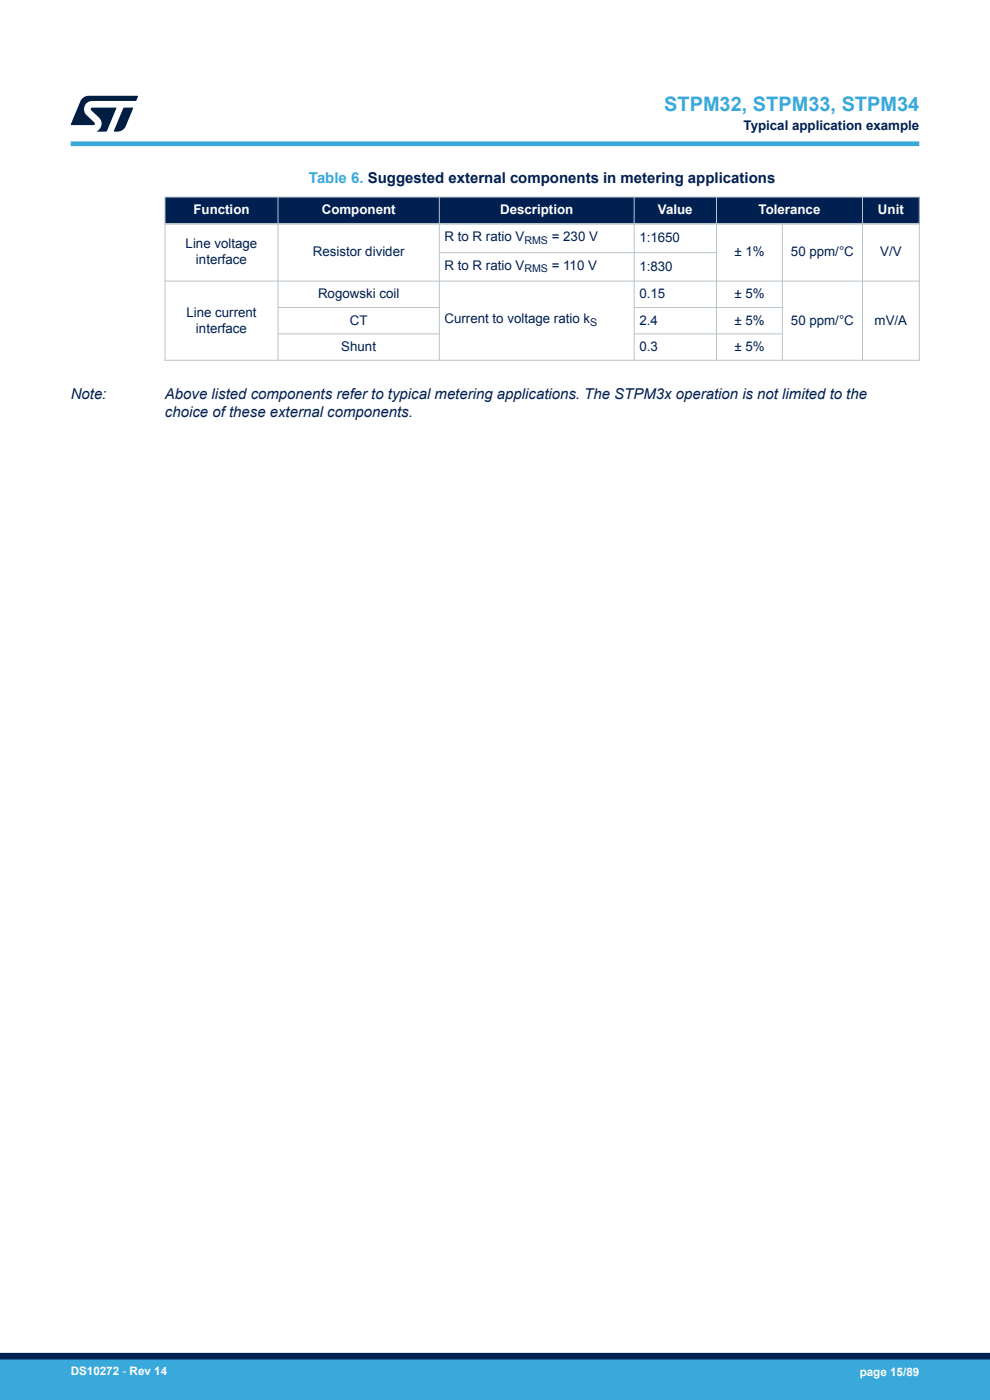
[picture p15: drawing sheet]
<svg xmlns="http://www.w3.org/2000/svg" width="210mm" height="297mm" viewBox="0 0 210 297" stroke-linecap="round" stroke-linejoin="round" font-family="sans-serif">
<defs><g id="words">
<text font-size="4.2" fill="#39a9dc" x="140.9" y="23.5">STPM32, STPM33, STPM34</text>
<text font-size="3.2" fill="#39a9dc" x="65.5" y="38.8">Table 6. Suggested external components in metering applications</text>
<g font-size="3.2" fill="#002052">
<text x="15" y="84.8">Note:</text>
<text x="35" y="84.8">Above listed components refer to typical metering applications. The STPM3x operation is not limited to the</text>
<text x="35" y="88.6">choice of these external components.</text>
</g>
<g font-size="2.8" fill="#002052">
<text x="157.7" y="27.5">Typical application example</text>
<text x="39.4" y="52.7">Line voltage</text>
<text x="94.3" y="51.2">R to R ratio V</text>
<text x="117" y="51.2">= 230 V</text>
<text x="135.6" y="51.4">1:1650</text>
<text x="41.6" y="56.1">interface</text>
<text x="66.4" y="54.4">Resistor divider</text>
<text x="94.3" y="57.2">R to R ratio V</text>
<text x="117" y="57.2">= 110 V</text>
<text x="135.6" y="57.4">1:830</text>
<text x="155.8" y="54.4">± 1%</text>
<text x="167.8" y="54.4">50 ppm/°C</text>
<text x="186.7" y="54.4">V/V</text>
<text x="67.5" y="63.2">Rogowski coil</text>
<text x="135.6" y="63.2">0.15</text>
<text x="155.8" y="63.2">± 5%</text>
<text x="39.5" y="67.2">Line current</text>
<text x="41.6" y="70.5">interface</text>
<text x="74.2" y="68.8">CT</text>
<text x="94.3" y="68.6">Current to voltage ratio k</text>
<text x="135.6" y="68.8">2.4</text>
<text x="155.8" y="68.8">± 5%</text>
<text x="167.8" y="68.8">50 ppm/°C</text>
<text x="185.5" y="68.8">mV/A</text>
<text x="72.4" y="74.4">Shunt</text>
<text x="135.6" y="74.4">0.3</text>
<text x="155.8" y="74.4">± 5%</text>
</g>
<g font-size="2.8" fill="#fff">
<text x="41" y="45.4">Function</text>
<text x="68.2" y="45.4">Component</text>
<text x="106.1" y="45.4">Description</text>
<text x="139.6" y="45.4">Value</text>
<text x="160.9" y="45.4">Tolerance</text>
<text x="186.2" y="45.4">Unit</text>
</g>
<g font-size="2.5" fill="#fff">
<text x="15" y="291.6">DS10272 - Rev 14</text>
<text x="182.4" y="291.9">page 15/89</text>
</g>
<g font-size="2.3" fill="#002052">
<text x="111.2" y="51.7">RMS</text>
<text x="111.2" y="57.8">RMS</text>
<text x="125.2" y="69.2">S</text>
</g>
</g></defs>
<g fill="#002052">
<path d="M35 41.8h160v5.7h-160z" fill-rule="evenodd"/>
<path d="M35 41.8h160v5.7h-160z" fill-rule="evenodd"/>
</g>
<g fill="none" stroke="#b9c4ca" stroke-width=".21">
<path d="M34.9 41.8h160.2M34.9 59.6h160.2M35 41.7v34.8M59 41.7v34.8M93.2 41.7v34.8M93.2 53.6h58.9M134.5 41.7v34.8M152 41.7v34.8M166 47.5v29M183 41.7v34.8M195 41.7v34.8M34.9 76.4h160.2"/>
<path d="M59 65.2h34.3M59 70.8h34.3M134.5 65.2h31.6M134.5 70.8h31.6"/>
</g>
<path d="M34.9 47.5h160.2" fill="none" stroke="#b9c4ca" stroke-width=".35"/>
<path d="M15 30.5h180" fill="none" stroke="#39a9dc" stroke-width="1"/>
<g fill="#001e41">
<path d="M17.6 20.8l1.2-.5 10.5 .1-.5 1h-9.2a1.74 1.74 0 0 0-1.6 1 1.74 1.74 0 0 0 .3 2l1.7 1.6 .1 .2-.1 .3h-5l2.1-5z"/>
<path d="M26.2 22.9h2.1l-1.6 3.9a1.92 1.92 0 0 1-1.8 1.1h-.7l-.1-.1z"/>
<path d="M19.4 22.9l5.2-.1 .1 .1-2.1 5h-2.1a1.85 1.85 0 0 0 .5-2.9l-1.6-1.6-.2-.2z"/>
</g>
<g fill="#39a9dc">
<path d="M0 288.4h210v8.6h-210z" fill-rule="evenodd"/>
<path d="M-.1 288.4h210.2v4.4h-210.2z" fill-rule="evenodd"/>
</g>
<path d="M0 287.7h210" fill="none" stroke="#002052" stroke-width="1.4"/>
<use href="#words"/>
</svg>
